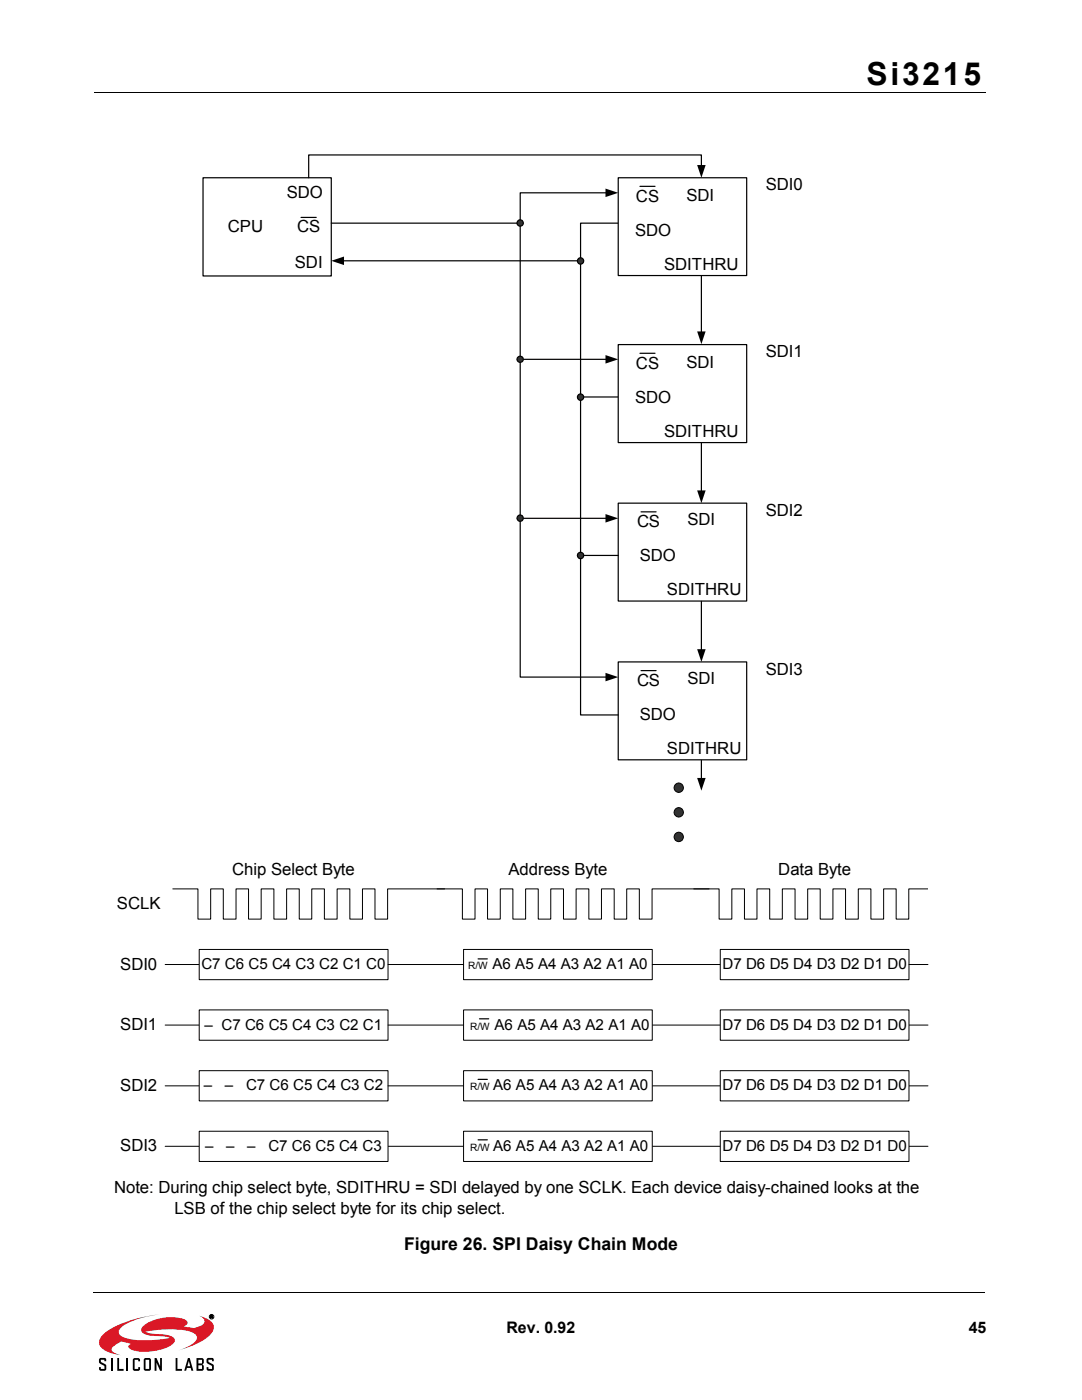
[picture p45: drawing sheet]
<svg xmlns="http://www.w3.org/2000/svg" width="216mm" height="279mm" viewBox="0 0 216 279" stroke-linecap="round" stroke-linejoin="round" font-family="sans-serif">
<defs><g id="words">
<g font-size="10.6" fill="#dfdfdf">
<text x="99" y="166.9" transform="rotate(-45 99 166.9)">discontinued.</text>
<text x="44.5" y="185.5" transform="rotate(-45 44.5 185.5)">Not recommended for new designs.</text>
<text x="56.9" y="191" transform="rotate(-45 56.9 191)">Please note the Si3201 has been</text>
</g>
<text font-size="6.3" x="172.9" y="16.9">Si3215</text>
<text font-size="3.5" x="80.6" y="249.5">Figure 26. SPI Daisy Chain Mode</text>
<g font-size="3.3">
<text x="57.2" y="39.6">SDO</text>
<text x="126.9" y="40.2">CS</text>
<text x="137" y="40.1">SDI</text>
<text x="152.8" y="38">SDI0</text>
<text x="45.4" y="46.3">CPU</text>
<text x="59.3" y="46.4">CS</text>
<text x="126.7" y="47">SDO</text>
<text x="58.8" y="53.6">SDI</text>
<text x="132.5" y="53.8">SDITHRU</text>
<text x="152.8" y="71.2">SDI1</text>
<text x="126.9" y="73.6">CS</text>
<text x="137" y="73.5">SDI</text>
<text x="126.7" y="80.4">SDO</text>
<text x="132.5" y="87.1">SDITHRU</text>
<text x="127.1" y="105.2">CS</text>
<text x="137.2" y="104.8">SDI</text>
<text x="152.8" y="102.9">SDI2</text>
<text x="127.7" y="112">SDO</text>
<text x="133.1" y="118.8">SDITHRU</text>
<text x="127.1" y="136.9">CS</text>
<text x="137.2" y="136.5">SDI</text>
<text x="152.8" y="134.6">SDI3</text>
<text x="127.7" y="143.7">SDO</text>
<text x="133.1" y="150.5">SDITHRU</text>
<text x="46.3" y="174.6">Chip Select Byte</text>
<text x="101.5" y="174.6">Address Byte</text>
<text x="155.3" y="174.6">Data Byte</text>
<text x="23.3" y="181.4">SCLK</text>
<text x="24" y="193.5">SDI0</text>
<text x="24" y="205.6">SDI1</text>
<text x="24" y="217.7">SDI2</text>
<text x="24" y="229.8">SDI3</text>
<text x="22.8" y="238.1">Note: During chip select byte, SDITHRU = SDI delayed by one SCLK. Each device daisy-chained looks at the</text>
<text x="34.8" y="242.2">LSB of the chip select byte for its chip select.</text>
</g>
<g font-size="3.2">
<text x="101.1" y="266">Rev. 0.92</text>
<text x="193.3" y="266">45</text>
</g>
<g font-size="3">
<text x="40.2" y="193.4">C7 C6 C5 C4 C3 C2 C1 C0</text>
<text x="98.3" y="193.4">A6 A5 A4 A3 A2 A1 A0</text>
<text x="144.2" y="193.4">D7 D6 D5 D4 D3 D2 D1 D0</text>
<text x="40.8" y="205.5">– C7 C6 C5 C4 C3 C2 C1</text>
<text x="98.7" y="205.5">A6 A5 A4 A3 A2 A1 A0</text>
<text x="144.2" y="205.5">D7 D6 D5 D4 D3 D2 D1 D0</text>
<text x="40.7" y="217.6">–</text>
<text x="44.9" y="217.6">–</text>
<text x="49.1" y="217.6">C7 C6 C5 C4 C3 C2</text>
<text x="98.4" y="217.6">A6 A5 A4 A3 A2 A1 A0</text>
<text x="144.2" y="217.6">D7 D6 D5 D4 D3 D2 D1 D0</text>
<text x="40.9" y="229.7">–</text>
<text x="45.1" y="229.7">–</text>
<text x="49.3" y="229.7">–</text>
<text x="53.6" y="229.7">C7 C6 C5 C4 C3</text>
<text x="98.4" y="229.7">A6 A5 A4 A3 A2 A1 A0</text>
<text x="144.2" y="229.7">D7 D6 D5 D4 D3 D2 D1 D0</text>
</g>
<g font-size="2">
<text x="93.4" y="193.4">R/W</text>
<text x="93.8" y="205.5">R/W</text>
<text x="93.8" y="217.6">R/W</text>
<text x="93.8" y="229.7">R/W</text>
</g>
</g></defs>
<path d="M20.7 266.2a21.4 21.4 0 0 1 9.7-3.7l1.5-.2a16.9 16.9 0 0 0-7.6 2.5 1.05 1.05 0 0 0-.6 1 1.05 1.05 0 0 0 .7 1 17 17 0 0 0 9 .3l.5-.1a11.4 11.4 0 0 0-3.8-.4l-.4-.1a1.42 1.42 0 0 1-1.5-1.1 2.83 2.83 0 0 1 1.8-1.7 9.2 9.2 0 0 1 7.1-.3 .66 .66 0 0 1 .3 .8 .66 .66 0 0 1-.7 .5h-.1a4.3 4.3 0 0 0 3.4-.1 .97 .97 0 0 0 .8-.9 .97 .97 0 0 0-.7-1l-.4-.1 .6 .1a2.73 2.73 0 0 1 2.4 2.4 5.5 5.5 0 0 1-3.4 3l-3.7 1.4a6.3 6.3 0 0 0 3.7-2.3 1.39 1.39 0 0 0-1.4-1.5 21.1 21.1 0 0 0-8.9 .1l1.1 .3a10.3 10.3 0 0 1 4.4 .8 .81 .81 0 0 1-.1 1.4 10.1 10.1 0 0 1-8.3 1l-.5-.6 .5-.5-1.9-.5-.6 .4a1.81 1.81 0 0 0-1.3 1.3l.6 .6 1.2 .5-1.6-.3a3.4 3.4 0 0 1-2.7-2 2.19 2.19 0 0 1 .9-2z" fill="#da1826"/>
<g fill="none" stroke="#000" stroke-width=".2">
<path d="M18.8 18.4h177.8M18.6 257.9h177.8M42 262.5l.4 .1-.1 .2 .2 .2-.4-.2-.1 .2zM42.1 262.6l.3 .1h-.3z"/>
<circle cx="42.2" cy="262.8" r=".45"/>
</g>
<g fill="#000">
<path d="M19.8 271.2l.3-.2h.7h.2l.2 .4v.3h-.4v-.3h-.7v.4l1.1 .7v.9l-.4 .2-.9-.1-.1-.7h.3v.4h.7v-.6l-.1-.1a1.14 1.14 0 0 1-1-.7zM23.4 271h.4v2.2h.9v.4h-1.3zM26.6 271.2l.3-.2h.7l.3 .2v.5h-.3v-.3h-.7v1.8h.7v-.4h.3v.4l-.1 .3-.9 .1-.3-.2zM30.8 271h.4l.7 1.7v-1.7h.4v2.6h-.4l-.7-1.7v1.7h-.4zM35 271h.4v2.2h.9v.4h-1.3zM41.3 271.2l.3-.2h.7h.2l.2 .4v.3h-.4v-.3h-.7v.4l1 .7v.9l-.3 .2-.9-.1-.2-.7h.4v.4h.7v-.6l-.1-.1a1.14 1.14 0 0 1-1-.7z"/>
<path d="M28.7 271.2v2.2l.3 .2 .9-.1 .2-.3v-2l-.3-.2h-.8zM29 271.4h.8v1.8h-.8z"/>
<path d="M37.5 271l-.7 2.6h.3l.2-.6h.8l.1 .6h.4l-.7-2.6zM37.7 271.6l.2 1.1h-.5z"/>
<path d="M39.2 271v2.6l1.3-.1 .2-.3v-.6l-.3-.3 .3-.3-.1-.8-.3-.2zM39.6 271.4h.7v.7h-.7zM39.6 272.5h.7v.7h-.7z"/>
<path d="M42 262.5l.4 .1-.1 .2 .2 .2-.4-.2-.1 .2zM42.1 262.6v.1h.3z"/>
</g>
<path d="M22.3 271v2.6M25.4 271v2.6" fill="none" stroke="#000" stroke-width=".36"/>
<path d="M21.8 27.9h172.3v217.8h-172.3z" fill="#fff"/>
<path d="M40.5 35.5h25.6v19.6h-25.6z" fill="#fff" stroke="#000" stroke-width=".24"/>
<path d="M60.1 43.4h3" fill="none" stroke="#000" stroke-width=".24"/>
<path d="M123.4 100.4h25.6v19.6h-25.6z" fill="#fff" stroke="#000" stroke-width=".24"/>
<path d="M127.9 102.2h3" fill="none" stroke="#000" stroke-width=".24"/>
<path d="M127.1 108.6h8.3v4.5h-8.3z" fill="#fff"/>
<path d="M123.4 132.1h25.6v19.5h-25.6z" fill="#fff" stroke="#000" stroke-width=".24"/>
<path d="M127.9 133.8h3" fill="none" stroke="#000" stroke-width=".24"/>
<path d="M127.1 140.3h8.3v4.6h-8.3z" fill="#fff"/>
<path d="M121.1 38.5h-17.3v96.6h17.3M140 33.1v-2.2h-78.4v4.6M140 55.1v11.3M104.6 71.7h16.5M140 88.3v9.8M104.6 103.4h16.5M140 120v9.8M140 151.7v3.7" fill="none" stroke="#000" stroke-width=".24"/>
<path d="M120.8 37.6l2.6 .9-2.6 .8zM139.1 32.9h1.7l-.8 2.6zM120.8 70.9l2.6 .8-2.6 .9zM139.1 66.1h1.7l-.8 2.6zM139.1 97.9h1.7l-.8 2.5zM120.8 102.6l2.6 .8-2.6 .9zM120.8 134.3l2.6 .8-2.6 .9zM139.1 129.6h1.7l-.8 2.5zM139.1 155.3h1.7l-.8 2.5z" fill="#000"/>
<circle cx="103.8" cy="44.5" r=".64" fill="#323232" stroke="#000" stroke-width=".24"/>
<path d="M66.1 44.5h37M123.4 44.5h-7.6v98.2h7.6" fill="none" stroke="#000" stroke-width=".24"/>
<circle cx="115.8" cy="79.3" r=".64" fill="#323232" stroke="#000" stroke-width=".24"/>
<path d="M116.5 79.2h6.9" fill="none" stroke="#000" stroke-width=".24"/>
<circle cx="115.8" cy="110.9" r=".64" fill="#323232" stroke="#000" stroke-width=".24"/>
<path d="M116.5 110.8h6.9" fill="none" stroke="#000" stroke-width=".24"/>
<circle cx="115.8" cy="52.1" r=".64" fill="#323232" stroke="#000" stroke-width=".24"/>
<path d="M68.4 52h46.8" fill="none" stroke="#000" stroke-width=".24"/>
<path d="M66.1 52l2.5-.8v1.7z" fill="#000"/>
<g fill="#323232" stroke="#000" stroke-width=".24">
<circle cx="103.8" cy="71.7" r=".63"/>
<circle cx="103.8" cy="103.4" r=".64"/>
</g>
<g fill="#323232" stroke="#000" stroke-width=".2">
<circle cx="135.4" cy="157.2" r=".94"/>
<circle cx="135.4" cy="162.1" r=".94"/>
<circle cx="135.4" cy="167" r=".94"/>
</g>
<path d="M34.5 177.4h5v6h2.5v-6h2.6v6h2.5v-6h2.5v6h2.5v-6h2.6v6h2.5v-6h2.5v6h2.5v-6h2.5v6h2.6v-6h2.5v6h2.5v-6h2.5v6h2.5v-6h11.4M87.2 177.4h5.1v6h2.5v-6h2.5v6h2.5v-6h2.5v6h2.6v-6h2.5v6h2.5v-6h2.5v6h2.6v-6h2.5v6h2.5v-6h2.6v6h2.5v-6h2.5v6h2.5v-6h11.4M138.4 177.4h5.1v6h2.5v-6h2.5v6h2.5v-6h2.6v6h2.5v-6h2.5v6h2.6v-6h2.5v6h2.5v-6h2.5v6h2.6v-6h2.5v6h2.5v-6h2.5v6h2.5v-6h11.4M33 192.5h6.8" fill="none" stroke="#000" stroke-width=".2"/>
<g fill="#fff" stroke="#000" stroke-width=".2">
<path d="M39.8 189.5h37.6v6h-37.6z"/>
<path d="M92.5 189.5h37.7v6h-37.7z"/>
</g>
<path d="M77.4 192.5h15.1M130.2 192.5h13.5M33 204.6h6.8" fill="none" stroke="#000" stroke-width=".2"/>
<path d="M39.8 201.5h37.6v6.1h-37.6z" fill="#fff" stroke="#000" stroke-width=".2"/>
<path d="M33 216.7h6.8M77.4 204.6h15.1M130.2 204.6h13.5" fill="none" stroke="#000" stroke-width=".2"/>
<path d="M39.8 213.7h37.6v6h-37.6z" fill="#fff" stroke="#000" stroke-width=".2"/>
<path d="M77.4 216.7h15.1M130.2 216.7h13.5M33 228.8h6.8M77.4 228.8h15.1M130.2 228.8h13.5" fill="none" stroke="#000" stroke-width=".2"/>
<path d="M95.4 191.4h1.8" fill="none" stroke="#000" stroke-width=".24"/>
<g fill="#fff" stroke="#000" stroke-width=".2">
<path d="M92.5 201.5h37.7v6.1h-37.7z"/>
<path d="M92.5 213.7h37.7v6h-37.7z"/>
<path d="M92.5 225.8h37.7v6h-37.7z"/>
<path d="M39.8 225.8h37.6v6h-37.6z"/>
</g>
<path d="M185.2 177h8.2v.7h-8.2z" fill="#fff"/>
<path d="M123.4 68.8h25.6v19.5h-25.6z" fill="#fff" stroke="#000" stroke-width=".24"/>
<path d="M127.7 70.5h3" fill="none" stroke="#000" stroke-width=".24"/>
<path d="M126.2 77h8.3v3.8h-8.3z" fill="#fff"/>
<path d="M123.4 35.5h25.6v19.5h-25.6z" fill="#fff" stroke="#000" stroke-width=".24"/>
<path d="M127.7 37.2h3" fill="none" stroke="#000" stroke-width=".24"/>
<path d="M126.2 43.7h8.3v3.8h-8.3z" fill="#fff"/>
<path d="M143.7 189.5h37.7v6h-37.7z" fill="#fff" stroke="#000" stroke-width=".2"/>
<path d="M181.4 192.5h3.8M181.4 204.6h3.8M181.4 216.7h3.8M181.4 228.8h3.8" fill="none" stroke="#000" stroke-width=".2"/>
<g fill="#fff" stroke="#000" stroke-width=".2">
<path d="M143.7 201.5h37.7v6.1h-37.7z"/>
<path d="M143.7 213.7h37.7v6h-37.7z"/>
<path d="M143.7 225.8h37.7v6h-37.7z"/>
</g>
<path d="M95.4 215.4h1.8M95.7 203.3h1.8M95.4 227.5h1.8" fill="none" stroke="#000" stroke-width=".24"/>
<use href="#words"/>
</svg>
